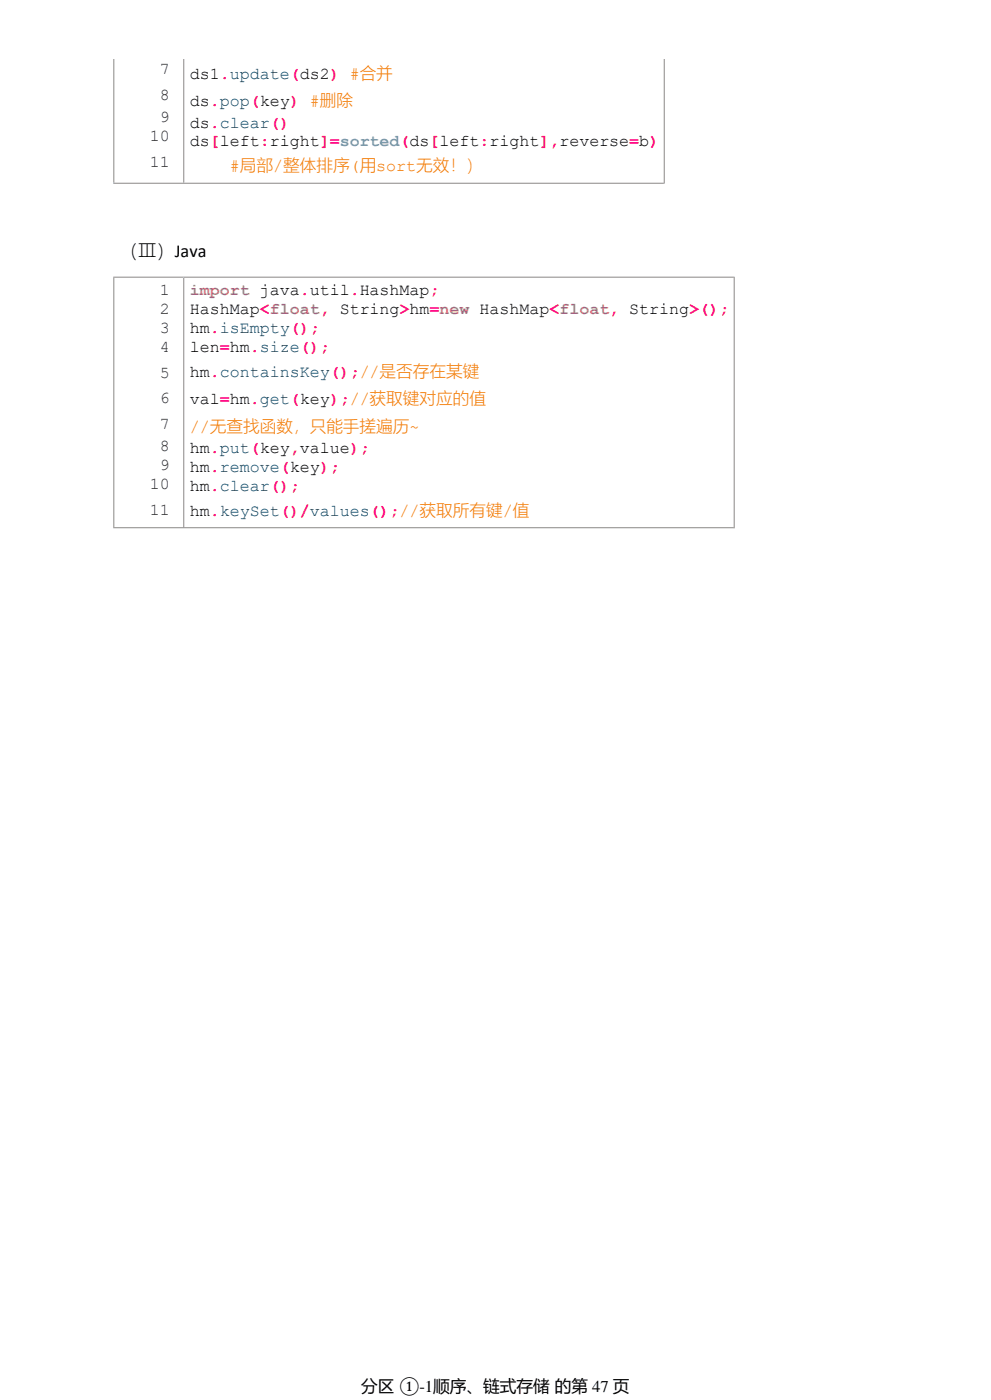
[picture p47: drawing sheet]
<svg xmlns="http://www.w3.org/2000/svg" width="210mm" height="297mm" viewBox="0 0 210 297" stroke-linecap="round" stroke-linejoin="round" font-family="sans-serif">
<defs><g id="words">
<text font-size="3.9" x="25.4" y="54.5">（Ⅲ）Java</text>
<g font-size="3.5" fill="#303030">
<text x="33.9" y="15.7">7</text>
<text x="33.9" y="21.2">8</text>
<text x="31.8" y="29.9">10</text>
<text x="33.9" y="25.9">9</text>
<text x="31.8" y="35.4">11</text>
<text x="33.9" y="62.7">1</text>
<text x="33.9" y="66.7">2</text>
<text x="33.9" y="70.6">3</text>
<text x="33.9" y="74.6">4</text>
<text x="33.9" y="80.1">5</text>
<text x="33.9" y="85.6">6</text>
<text x="33.9" y="91.1">7</text>
<text x="33.9" y="95.8">8</text>
<text x="33.9" y="99.8">9</text>
<text x="31.8" y="103.8">10</text>
<text x="31.8" y="109.3">11</text>
</g>
<g font-size="3.5">
<text x="40.3" y="16.7">ds1.update(ds2) #合并</text>
<text x="40.3" y="22.5">ds.pop(key) #删除</text>
<text x="40.3" y="27.1">ds.clear()</text>
<text x="40.3" y="31.1">ds[left:right]=sorted(ds[left:right],reverse=b)</text>
<text x="40.3" y="66.7">HashMap&lt;float, String&gt;hm=new HashMap&lt;float, String&gt;();</text>
<text x="40.3" y="70.6">hm.isEmpty();</text>
<text x="40.3" y="74.6">len=hm.size();</text>
<text x="40.3" y="79.9">hm.containsKey();//是否存在某键</text>
<text x="40.3" y="85.8">val=hm.get(key);//获取键对应的值</text>
<text x="40.3" y="96.2">hm.put(key,value);</text>
<text x="40.3" y="100.2">hm.remove(key);</text>
<text x="40.3" y="104.2">hm.clear();</text>
<text x="40.3" y="109.5">hm.keySet()/values();//获取所有键/值</text>
<text x="76.6" y="295.4">分区 ①-1顺序、链式存储 的第 47 页</text>
</g>
<g font-size="3.5" fill="#f27900">
<text x="48.7" y="36.4">#局部/整体排序(用sort无效！）</text>
<text x="40.3" y="91.7">//无查找函数，只能手搓遍历~</text>
</g>
<text font-size="3.5" fill="#bb7977" x="40.3" y="62.7">import java.util.HashMap;</text>
</g></defs>
<path d="M24.1 12.6v26.2" fill="none" stroke="#8a8886" stroke-width=".21"/>
<path d="M39 12.6h101.8v26.3h-101.8z" fill-rule="evenodd" fill="#fff"/>
<path d="M39 12.6v26.2M140.8 12.6v26.4M24 38.9h116.7" fill="none" stroke="#8a8886" stroke-width=".21"/>
<path d="M24.1 58.8h14.9v53.2h-14.9z" fill-rule="evenodd" fill="#fff"/>
<path d="M24 58.8h14.9M24.1 58.9v53" fill="none" stroke="#8a8886" stroke-width=".21"/>
<path d="M39 58.8h116.6v53.2h-116.6z" fill-rule="evenodd" fill="#fff"/>
<path d="M38.9 58.8h116.7M39 58.9v53M155.6 58.7v53.4M24 112h131.6" fill="none" stroke="#8a8886" stroke-width=".21"/>
<use href="#words"/>
</svg>
